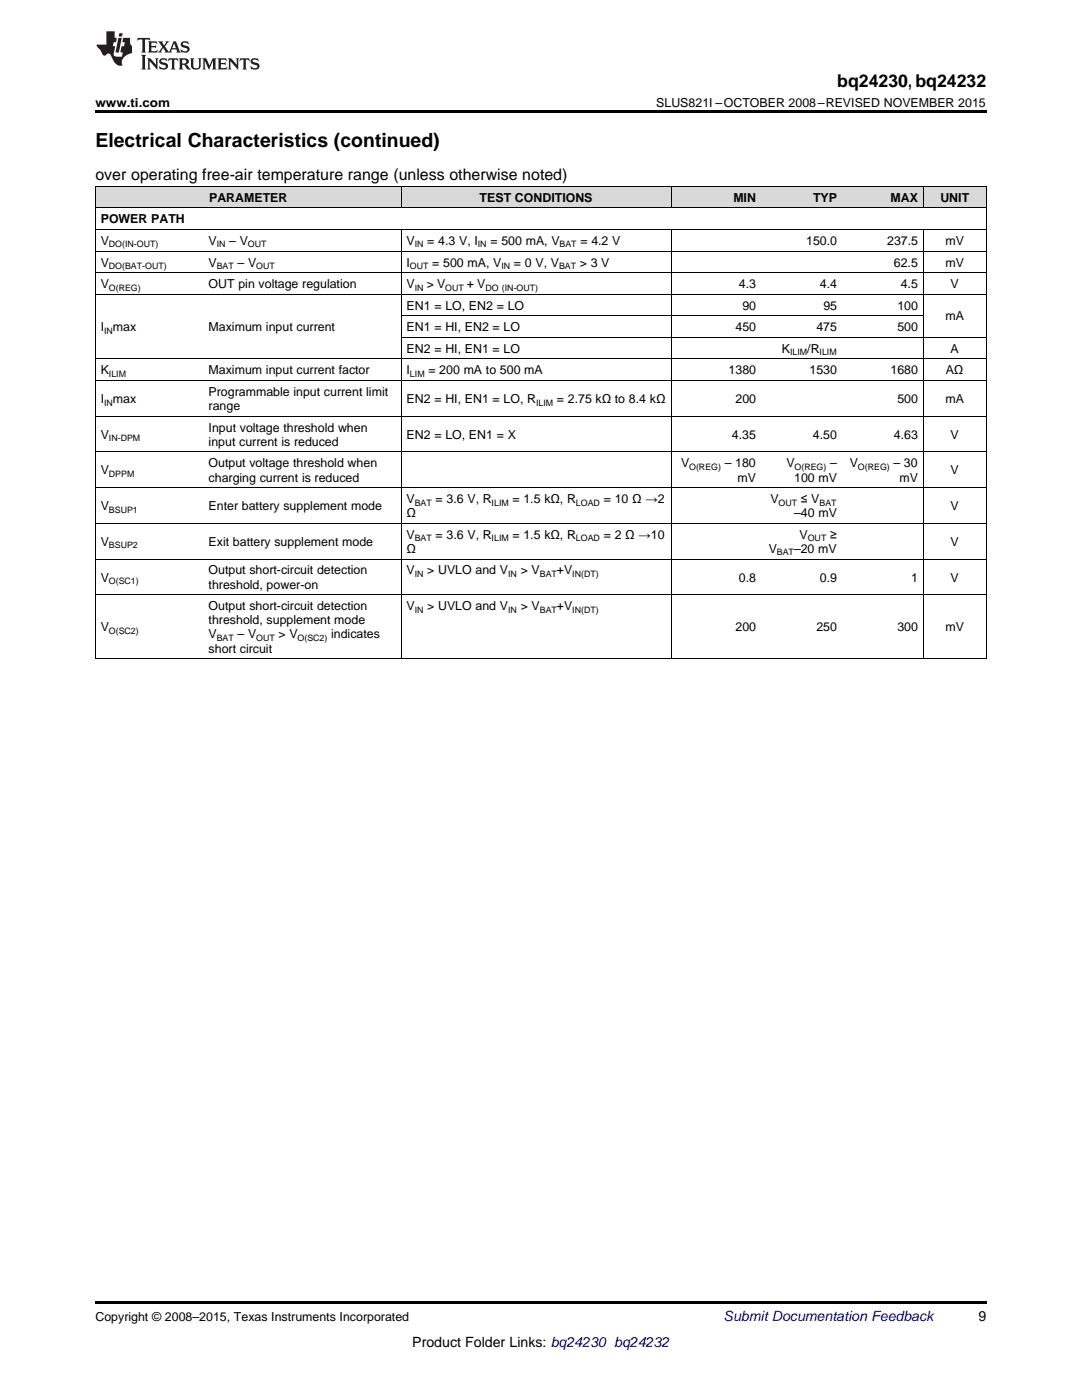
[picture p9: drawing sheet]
<svg xmlns="http://www.w3.org/2000/svg" width="216mm" height="279mm" viewBox="0 0 216 279" stroke-linecap="round" stroke-linejoin="round" font-family="sans-serif">
<defs><g id="words">
<text font-size="3.9" x="19" y="29.3">Electrical Characteristics (continued)</text>
<text font-size="3.5" x="167.1" y="17.3">bq24230, bq24232</text>
<text font-size="3.2" x="19" y="36">over operating free-air temperature range (unless otherwise noted)</text>
<text font-size="2.8" fill="#0000c8" x="144.4" y="263.6">Submit Documentation Feedback</text>
<g font-size="2.8">
<text x="195.3" y="263.6">9</text>
<text x="82.3" y="268.9">Product Folder Links: bq24230 bq24232</text>
</g>
<g font-size="2.5">
<text x="19" y="21.4">www.ti.com</text>
<text x="131" y="21.4">SLUS821I –OCTOBER 2008–REVISED NOVEMBER 2015</text>
<text x="41.7" y="40.3">PARAMETER</text>
<text x="95.7" y="40.3">TEST CONDITIONS</text>
<text x="146.3" y="40.3">MIN</text>
<text x="162.2" y="40.3">TYP</text>
<text x="177.7" y="40.3">MAX</text>
<text x="187.6" y="40.3">UNIT</text>
<text x="20.1" y="44.6">POWER PATH</text>
<text x="20.1" y="48.9">V</text>
<text x="20.1" y="53.2">V</text>
<text x="41.6" y="48.9">V</text>
<text x="41.6" y="53.2">V</text>
<text x="45.8" y="48.9">– V</text>
<text x="47.4" y="53.2">– V</text>
<text x="81.1" y="48.9">V</text>
<text x="81.1" y="53.2">I</text>
<text x="85.3" y="48.9">= 4.3 V, I</text>
<text x="86.3" y="53.2">= 500 mA, V</text>
<text x="97.9" y="48.9">= 500 mA, V</text>
<text x="102.6" y="53.2">= 0 V, V</text>
<text x="115.7" y="53.2">&gt; 3 V</text>
<text x="115.8" y="48.9">= 4.2 V</text>
<text x="160.9" y="48.9">150.0</text>
<text x="177" y="48.9">237.5</text>
<text x="178.4" y="53.2">62.5</text>
<text x="188.7" y="48.9">mV</text>
<text x="188.7" y="53.2">mV</text>
<text x="20.1" y="57.5">V</text>
<text x="41.6" y="57.5">OUT pin voltage regulation</text>
<text x="81.1" y="57.5">V</text>
<text x="85.2" y="57.5">&gt; V</text>
<text x="93.2" y="57.5">+ V</text>
<text x="147.4" y="57.5">4.3</text>
<text x="163.6" y="57.5">4.4</text>
<text x="179.7" y="57.5">4.5</text>
<text x="189.7" y="57.5">V</text>
<text x="81.1" y="61.8">EN1 = LO, EN2 = LO</text>
<text x="148.1" y="61.8">90</text>
<text x="164.3" y="61.8">95</text>
<text x="179.1" y="61.8">100</text>
<text x="188.7" y="64">mA</text>
<text x="20.1" y="66.1">I</text>
<text x="22.5" y="66.1">max</text>
<text x="41.6" y="66.1">Maximum input current</text>
<text x="81.1" y="66.1">EN1 = HI, EN2 = LO</text>
<text x="81.1" y="70.4">EN2 = HI, EN1 = LO</text>
<text x="146.8" y="66.1">450</text>
<text x="156" y="70.4">K</text>
<text x="161.1" y="70.4">/R</text>
<text x="162.9" y="66.1">475</text>
<text x="179.1" y="66.1">500</text>
<text x="189.7" y="70.4">A</text>
<text x="20.1" y="74.7">K</text>
<text x="41.6" y="74.7">Maximum input current factor</text>
<text x="81.1" y="74.7">I</text>
<text x="85.5" y="74.7">= 200 mA to 500 mA</text>
<text x="145.4" y="74.7">1380</text>
<text x="161.5" y="74.7">1530</text>
<text x="177.7" y="74.7">1680</text>
<text x="188.7" y="74.7">AΩ</text>
<text x="20.1" y="80.4">I</text>
<text x="22.5" y="80.4">max</text>
<text x="41.6" y="79">Programmable input current limit</text>
<text x="41.6" y="81.8">range</text>
<text x="81.1" y="80.4">EN2 = HI, EN1 = LO, R</text>
<text x="111.1" y="80.4">= 2.75 kΩ to 8.4 kΩ</text>
<text x="146.8" y="80.4">200</text>
<text x="179.1" y="80.4">500</text>
<text x="188.7" y="80.4">mA</text>
<text x="20.1" y="87.6">V</text>
<text x="41.6" y="86.1">Input voltage threshold when</text>
<text x="41.6" y="89">input current is reduced</text>
<text x="81.1" y="87.6">EN2 = LO, EN1 = X</text>
<text x="146" y="87.6">4.35</text>
<text x="162.2" y="87.6">4.50</text>
<text x="178.4" y="87.6">4.63</text>
<text x="189.7" y="87.6">V</text>
<text x="20.1" y="94.7">V</text>
<text x="41.6" y="93.3">Output voltage threshold when</text>
<text x="135.9" y="93.3">V</text>
<text x="144.6" y="93.3">– 180</text>
<text x="156.9" y="93.3">V</text>
<text x="165.6" y="93.3">–</text>
<text x="169.6" y="93.3">V</text>
<text x="178.3" y="93.3">– 30</text>
<text x="189.7" y="94.7">V</text>
<text x="20.1" y="101.8">V</text>
<text x="41.6" y="96.1">charging current is reduced</text>
<text x="41.6" y="101.8">Enter battery supplement mode</text>
<text x="81.1" y="100.4">V</text>
<text x="86.9" y="100.4">= 3.6 V, R</text>
<text x="102.3" y="100.4">= 1.5 kΩ, R</text>
<text x="120.5" y="100.4">= 10 Ω →2</text>
<text x="147.2" y="96.1">mV</text>
<text x="153.7" y="100.4">V</text>
<text x="158.5" y="96.1">100 mV</text>
<text x="159.8" y="100.4">≤ V</text>
<text x="179.5" y="96.1">mV</text>
<text x="189.7" y="101.8">V</text>
<text x="81.1" y="103.2">Ω</text>
<text x="81.1" y="107.5">V</text>
<text x="86.9" y="107.5">= 3.6 V, R</text>
<text x="102.3" y="107.5">= 1.5 kΩ, R</text>
<text x="120.5" y="107.5">= 2 Ω →10</text>
<text x="158.5" y="103.2">–40 mV</text>
<text x="159.6" y="107.5">V</text>
<text x="165.6" y="107.5">≥</text>
<text x="20.1" y="108.9">V</text>
<text x="41.6" y="108.9">Exit battery supplement mode</text>
<text x="81.1" y="110.3">Ω</text>
<text x="153.4" y="110.3">V</text>
<text x="158.4" y="110.3">–20 mV</text>
<text x="189.7" y="108.9">V</text>
<text x="20.1" y="116.1">V</text>
<text x="41.6" y="114.7">Output short-circuit detection</text>
<text x="41.6" y="117.5">threshold, power-on</text>
<text x="81.1" y="114.7">V</text>
<text x="85.3" y="114.7">&gt; UVLO and V</text>
<text x="103.9" y="114.7">&gt; V</text>
<text x="111.1" y="114.7">+V</text>
<text x="147.4" y="116.1">0.8</text>
<text x="163.6" y="116.1">0.9</text>
<text x="181.8" y="116.1">1</text>
<text x="189.7" y="116.1">V</text>
<text x="41.6" y="121.8">Output short-circuit detection</text>
<text x="41.6" y="124.6">threshold, supplement mode</text>
<text x="81.1" y="121.8">V</text>
<text x="85.3" y="121.8">&gt; UVLO and V</text>
<text x="103.9" y="121.8">&gt; V</text>
<text x="111.1" y="121.8">+V</text>
<text x="20.1" y="126">V</text>
<text x="41.6" y="127.4">V</text>
<text x="41.6" y="130.2">short circuit</text>
<text x="47.4" y="127.4">– V</text>
<text x="55.6" y="127.4">&gt; V</text>
<text x="66.1" y="127.4">indicates</text>
<text x="146.8" y="126">200</text>
<text x="162.9" y="126">250</text>
<text x="179.1" y="126">300</text>
<text x="188.7" y="126">mV</text>
<text x="19" y="263.6">Copyright © 2008–2015, Texas Instruments Incorporated</text>
</g>
<g font-size="1.8">
<text x="21.7" y="49.4">DO(IN-OUT)</text>
<text x="21.7" y="53.7">DO(BAT-OUT)</text>
<text x="43.3" y="49.4">IN</text>
<text x="43.3" y="53.7">BAT</text>
<text x="49.5" y="49.4">OUT</text>
<text x="51.1" y="53.7">OUT</text>
<text x="81.8" y="53.7">OUT</text>
<text x="82.8" y="49.4">IN</text>
<text x="95.4" y="49.4">IN</text>
<text x="100" y="53.7">IN</text>
<text x="111.5" y="53.7">BAT</text>
<text x="111.7" y="49.4">BAT</text>
<text x="21.7" y="58">O(REG)</text>
<text x="82.8" y="58">IN</text>
<text x="88.8" y="58">OUT</text>
<text x="96.9" y="58">DO (IN-OUT)</text>
<text x="20.8" y="66.6">IN</text>
<text x="157.7" y="70.9">ILIM</text>
<text x="163.5" y="70.9">ILIM</text>
<text x="21.7" y="75.2">ILIM</text>
<text x="81.8" y="75.2">LIM</text>
<text x="20.8" y="80.9">IN</text>
<text x="107" y="80.9">ILIM</text>
<text x="21.7" y="88.1">IN-DPM</text>
<text x="21.7" y="95.2">DPPM</text>
<text x="137.5" y="93.8">O(REG)</text>
<text x="158.5" y="93.8">O(REG)</text>
<text x="171.2" y="93.8">O(REG)</text>
<text x="82.8" y="100.9">BAT</text>
<text x="98.1" y="100.9">ILIM</text>
<text x="114.9" y="100.9">LOAD</text>
<text x="155.4" y="100.9">OUT</text>
<text x="163.5" y="100.9">BAT</text>
<text x="21.7" y="102.3">BSUP1</text>
<text x="21.7" y="109.4">BSUP2</text>
<text x="82.8" y="108">BAT</text>
<text x="98.1" y="108">ILIM</text>
<text x="114.9" y="108">LOAD</text>
<text x="155" y="110.8">BAT</text>
<text x="161.2" y="108">OUT</text>
<text x="21.7" y="116.6">O(SC1)</text>
<text x="82.8" y="115.1">IN</text>
<text x="101.4" y="115.1">IN</text>
<text x="107.7" y="115.1">BAT</text>
<text x="114.2" y="115.1">IN(DT)</text>
<text x="82.8" y="122.3">IN</text>
<text x="101.4" y="122.3">IN</text>
<text x="107.7" y="122.3">BAT</text>
<text x="114.2" y="122.3">IN(DT)</text>
<text x="21.7" y="126.5">O(SC2)</text>
<text x="43.3" y="127.9">BAT</text>
<text x="51.1" y="127.9">OUT</text>
<text x="59.4" y="127.9">O(SC2)</text>
</g>
</g></defs>
<g fill="#d8d8d8">
<path d="M19 37.3h21.6v4.3h-21.6z"/>
<path d="M40.6 37.3h39.5v4.3h-39.5z"/>
<path d="M80.1 37.3h53.9v4.3h-53.9z"/>
<path d="M134 37.3h17.9v4.3h-17.9z"/>
<path d="M151.9 37.3h16.2v4.3h-16.2z"/>
<path d="M168.1 37.3h16.2v4.3h-16.2z"/>
<path d="M184.3 37.3h12.5v4.3h-12.5z"/>
</g>
<path d="M19 22h177.8v.5h-177.8zM19 259.7h177.8v.5h-177.8z" fill="#000"/>
<g fill="none" stroke="#000" stroke-width=".2">
<path d="M19 37.2h177.8M19.1 37.2v94.3M80 37.2v4.4M133.9 37.2v4.4M184.2 37.2v4.4M196.8 37.2v94.3M19 58.7h177.8M19 54.4h177.8M19 50.1h177.8M19 45.8h177.8M19 41.5h177.8M80 45.9v85.6"/>
<path d="M133.9 45.9v85.6M184.2 45.9v85.6M19 75.9h177.8M19 71.6h177.8M80.1 67.3h116.7M80.1 63h104.2M19 97.3h177.8M19 90.2h177.8M19 83.1h177.8M19 118.7h177.8M19 111.6h177.8M19 104.4h177.8"/>
<path d="M19 131.5h177.8"/>
</g>
<g fill="#231f20">
<path d="M27.5 7.6l-.1 .5 .4-.2h.6v.1v2.1l-.2 .4h1l-.3-.4v-2.1l.1-.1h.5l.5 .2-.2-.5zM29.5 8.3l.2 .3v1.5l-.2 .4h1.8l.2-.6a1.04 1.04 0 0 1-1.3 .2v-.7h.6l.3 .2v-.6l-.3 .2h-.6v-.6l.8-.1 .4 .3-.2-.5zM31.5 8.3l.9 1.1-.9 1.1h.8l-.2-.2 .5-.7 .4 .7-.2 .2h1.5l-.1-.2 .1-.4h.9l.1 .4-.2 .2h1l-.3-.3-.7-1.9h-.5l-.9 2-.8-1 .9-1h-.8l.1 .3-.3 .5-.4-.6 .2-.2zM34.7 8.6l.4 1h-.7zM36.3 8.4a.63 .63 0 0 0-.2 .7 .63 .63 0 0 0 .6 .4l.6 .2 .1 .2a.75 .75 0 0 1-.7 .4 .75 .75 0 0 1-.6-.5l.1 .7 .1-.1a1.11 1.11 0 0 0 1.5-.6 1.13 1.13 0 0 0-1.2-.8l-.1-.4a1.04 1.04 0 0 1 1.2 .2l-.2-.5-.1 .1-.5-.2zM28.2 10.9l.2 .4v2.2l-.2 .4h1l-.3-.4v-2.2l.3-.4zM29.3 11.6l.3 .4v1.5l-.3 .4h.8l-.2-.4v-1.3l1.5 1.7v-1.9l.2-.4h-.7l.2 .4v.9l-1.1-1.3zM32 11.8a.62 .62 0 0 0-.2 .7 .62 .62 0 0 0 .6 .4l.6 .1 .1 .3a.76 .76 0 0 1-.7 .3 .76 .76 0 0 1-.6-.4l.1 .7 .1-.1a1.11 1.11 0 0 0 1.5-.6 1.13 1.13 0 0 0-1.2-.8l-.1-.4a1.04 1.04 0 0 1 1.2 .2l-.2-.6-.1 .1-.5-.1zM33.7 11.6l-.2 .6a.61 .61 0 0 1 .8-.3v1.6l-.2 .4h.9l-.2-.4v-1.6a.63 .63 0 0 1 .8 .3l-.2-.6zM35.6 11.6l.3 .4v1.5l-.3 .4h1l-.2-.2v-.8l.5 .2a.76 .76 0 0 0 1.2 .7l-1-1a.58 .58 0 0 0 .6-.5 .58 .58 0 0 0-.5-.6zM36.4 11.9h.1a.45 .45 0 0 1 .5 .1 .45 .45 0 0 1 .1 .5l-.7 .2zM37.9 11.6l.2 .2a2.17 2.17 0 0 0 .3 1.9 .99 .99 0 0 0 1.6-.6v-1.1l.2-.4h-.7l.2 .2a1.92 1.92 0 0 1-.2 1.8 .6 .6 0 0 1-.9-.5v-1.1l.2-.4zM40.4 11.6l.2 .4v1.5l-.2 .4h.7l-.2-.4v-1.4l.8 1.8 .8-1.8v1.4l-.2 .4h.9l-.2-.4v-1.5l.2-.4h-.8l-.6 1.5-.6-1.5zM43.4 11.6l.2 .4v1.5l-.2 .4h1.8l.2-.6a1.04 1.04 0 0 1-1.3 .1v-.6h.5l.4 .2v-.6l-.4 .2h-.5v-.7h.8l.3 .3-.1-.6zM45.5 11.6l.2 .4v1.5l-.2 .4h.7l-.2-.4v-1.3l1.5 1.7v-1.9l.2-.4h-.7l.2 .4v.9l-1.1-1.3zM47.9 11.6l-.1 .6a.61 .61 0 0 1 .8-.3v1.6l-.3 .4h1l-.3-.4 .1-1.6a.63 .63 0 0 1 .7 .3l-.1-.6zM50.2 11.8a.62 .62 0 0 0-.2 .7 .62 .62 0 0 0 .6 .4l.6 .1 .2 .3a.76 .76 0 0 1-.8 .3 .76 .76 0 0 1-.6-.4l.1 .7 .2-.1a1.11 1.11 0 0 0 1.5-.6 1.13 1.13 0 0 0-1.3-.8l-.1-.4a1.04 1.04 0 0 1 1.2 .2l-.1-.6-.2 .1-.5-.1z"/>
<path d="M21.2 6.3v2.6h-1.9l.1 .4 .7 .9a.91 .91 0 0 0 1 .8 .56 .56 0 0 1 .5-.3 .56 .56 0 0 1 .5 .3l.4 .8a1.53 1.53 0 0 0 1.9 1.2 1.54 1.54 0 0 1 1-2.1l.9-.3v-1.4a1.52 1.52 0 0 1-.3-1.6h-1.4l-.2 .8h.5l-.2 .8h-.4l-.2 1v.2l.4 .1-.2 .8a1.93 1.93 0 0 1-1.6-.3l.3-1.8h-.5l.2-.8h.4l.2-.8h-.4v-1.3zM23.6 7.6l-.6 2.9h.7l.6-2.9zM23.8 6.6l-.1 .7h.6l.2-.7z"/>
</g>
<use href="#words"/>
</svg>
